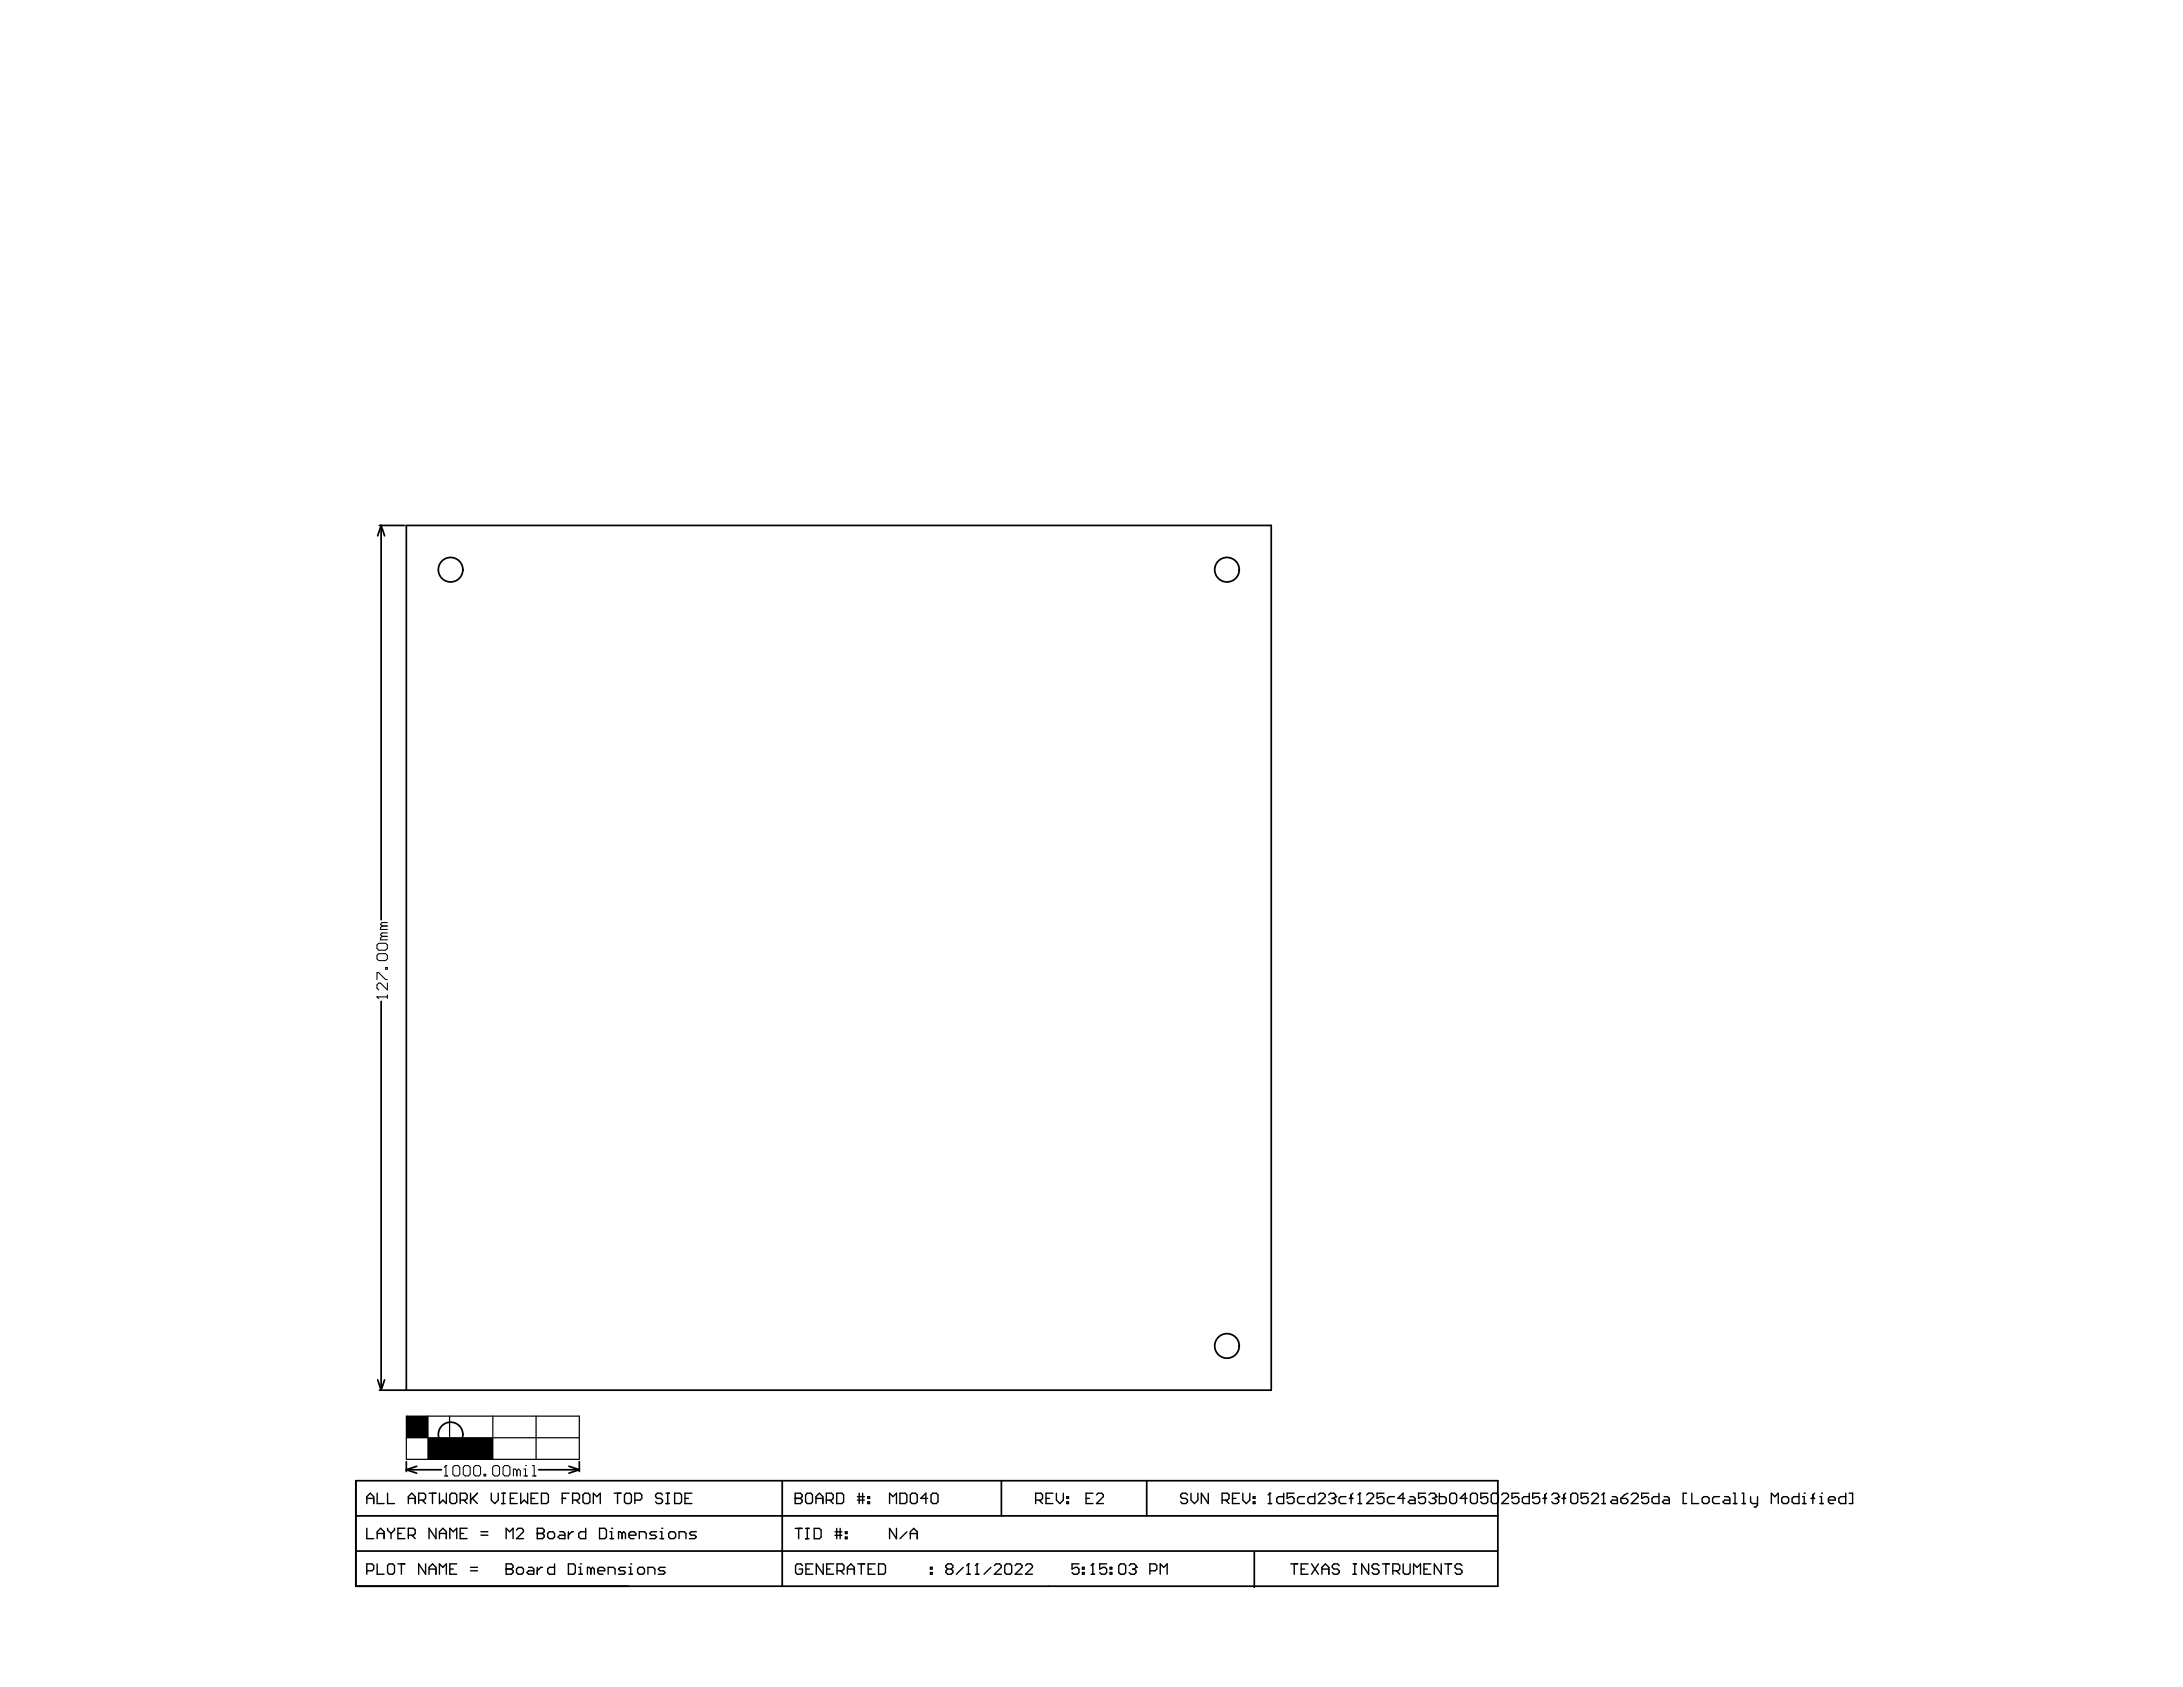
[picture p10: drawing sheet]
<svg xmlns="http://www.w3.org/2000/svg" width="279mm" height="216mm" viewBox="0 0 279 216" stroke-linecap="round" stroke-linejoin="round" font-family="sans-serif">
<g fill="none" stroke="#000" stroke-width=".22">
<path d="M48.6 67.2h3.2M48.8 67.2l.4 1.4M48.8 67.2l-.5 1.4M48.8 67.2v50.5M48.8 128.2v49.7M48.3 176.6l.5 1.3M48.6 177.9h114.1v-110.7h-110.7v110.7M49.2 176.6l-.4 1.3M45.5 194h146.2M45.5 198.5h146.2M45.5 189.5v13.5h146.2v-13.5h-146.1v13.5M52 187.1v1.2"/>
<path d="M52 188.1l1.3 .4M52 188.1h4.5M53.3 187.7l-1.3 .4M68.9 188.1h5.2M72.8 187.7l1.3 .4M74.1 188.1l-1.3 .4M74.1 187.1v1.2M100.1 189.5v13.5M128.2 189.5v4.5M146.8 189.5v4.5M160.5 198.7v4.4"/>
<circle cx="57.7" cy="72.9" r="1.57"/>
<circle cx="157" cy="72.9" r="1.57"/>
<circle cx="157" cy="172.2" r="1.57"/>
<circle cx="57.7" cy="183.6" r="1.57"/>
</g>
<g fill="none" stroke="#000" stroke-width=".18">
<path d="M46.9 191.8h.9M46.9 192.4v-.9l.5-.4 .4 .4v.9M46.9 195.6v1.3h.9M48.3 191.1v1.3h.9M48.3 196.9v-.9l.4-.4 .5 .4v.9M48.3 196.3h.9M49.6 191.1v1.3h.9M49.6 195.6v.2l.4 .5M50 196.3v.6M50.5 195.6v.2l-.5 .5M50.9 196.3h.5M51.8 195.6h-.9v1.3h.9"/>
<path d="M52.3 191.8h.8M52.3 192.4v-.9l.4-.4 .4 .4v.9M52.3 196.5h.6l.2-.2v-.5l-.2-.2h-.6v1.3M52.7 196.5l.4 .4M53.6 192h.7l.2-.2v-.5l-.2-.2h-.7v1.3M54 192l.5 .4M54.9 191.1h.9M55.4 191.1v1.3M55.8 195.6v1.3l-.9-1.3v1.3M56.2 191.1v1.3l.5-.4 .4 .4v-1.3M56.2 196.9v-.9l.5-.4 .4 .4v.9M56.2 196.3h.9"/>
<path d="M57.6 191.3l.2-.2h.4l.3 .2v.9l-.3 .2h-.4l-.2-.2zM57.6 196.9v-1.3l.4 .4 .5-.4v1.3M58.9 192h.7l.2-.2v-.5l-.2-.2h-.7v1.3M58.9 196.3h.4M59.3 192l.5 .4M59.8 195.6h-.9v1.3h.9M60.2 191.1v1.3M60.4 191.8l.7 .6M61.1 191.1l-.9 .9M61.6 196.5h.8M61.6 196h.8M62.9 191.1v.9l.4 .4 .5-.4v-.9"/>
<path d="M64.2 192.4h.5M64.2 191.1h.5M64.4 191.1v1.3M64.8 196.9v-1.3l.4 .4 .5-.4v1.3M65.3 191.8h.5M66.1 195.8l.2-.2h.5l.2 .2v.2l-.9 .9h.9M66.2 191.1h-.9v1.3h.9M66.6 191.1v1.3l.5-.4 .4 .4v-1.3M68 191.8h.4M68.8 196.3h.1M68.8 195.6h.6l.3 .2v.2l-.3 .3 .3 .2v.2l-.3 .2h-.6zM68.8 196.3h.6"/>
<path d="M68.9 191.1h-.9v1.3h.9M69.3 191.1h.7l.2 .2v.9l-.2 .2h-.7zM70.1 196.3l.2-.3h.5l.2 .3v.4l-.2 .2h-.5l-.2-.2zM71.6 196h.5l.2 .3v.6h-.7l-.2-.2 .2-.2h.7M72 191.8h.4M72.7 196v.9M72.8 191.1h-.8v1.3M73.3 192h.6l.3-.2v-.5l-.3-.2h-.6v1.3M73.4 196h-.2l-.5 .5M73.7 192l.5 .4M74.6 191.3l.2-.2h.5l.2 .2v.9l-.2 .2h-.5l-.2-.2zM75 195.6v1.3h-.7l-.2-.2v-.4l.2-.3h.7"/>
<path d="M75.9 192.4v-1.3l.5 .4 .4-.4v1.3M76.7 195.6h.7l.2 .2v.9l-.2 .2h-.7zM78.1 196.9h.4M78.1 196h.2v.9M78.3 195.6h.1M78.6 191.1h.9M79 191.1v1.3M79.6 196.3l-.2-.3h-.2v.9M79.6 196.3v.6M79.6 196.3l.2-.3 .3 .3v.6M79.9 191.3l.2-.2h.5l.2 .2v.9l-.2 .2h-.5l-.2-.2zM80.5 196.5h.9v-.2l-.2-.3h-.5l-.2 .3v.4l.2 .2h.5"/>
<path d="M81.3 192h.6l.2-.2v-.5l-.2-.2h-.6v1.3M81.8 196.9v-.9h.7l.2 .3v.6M84 196h-.6l-.2 .3 .2 .2h.4l.2 .2-.2 .2h-.6M84.5 196.9h.4M84.5 196h.2v.9M84.7 195.6h.1M84.8 191.3l-.2-.2h-.5l-.2 .2v.2l.2 .3h.5l.2 .2v.2l-.2 .2h-.5l-.2-.2M85.2 192.4h.5M85.2 191.1h.5M85.5 191.1v1.3M85.6 196.3l.2-.3h.4l.3 .3v.4l-.3 .2h-.4l-.2-.2zM86.3 191.1h.7l.2 .2v.9l-.2 .2h-.7z"/>
<path d="M86.9 196.9v-.9h.7l.2 .3v.6M87.7 191.8h.4M88.6 191.1h-.9v1.3h.9M89.1 196h-.6l-.3 .3 .3 .2h.4l.2 .2-.2 .2h-.7M101.8 191.8h.1M101.8 191.1h.6l.3 .2v.2l-.3 .3 .3 .2v.2l-.3 .2h-.6zM101.8 191.8h.6M101.8 195.6h.9M102.2 195.6v1.3M103.1 191.3l.2-.2h.5l.2 .2v.9l-.2 .2h-.5l-.2-.2zM103.1 196.9h.4M103.1 195.6h.4"/>
<path d="M103.3 195.6v1.3M104.2 195.6h.7l.2 .2v.9l-.2 .2h-.7zM104.4 191.8h.9M104.4 192.4v-.9l.5-.4 .4 .4v.9M105.8 192h.6l.2-.2v-.5l-.2-.2h-.6v1.3M106.2 192l.4 .4M106.9 196h.9M106.9 196.5h.9M107.1 191.1h.7l.2 .2v.9l-.2 .2h-.7zM107.1 195.6v1.3M107.5 195.6v1.3M108.2 196.7h.2v.2h-.2z"/>
<path d="M108.2 196h.2v.3h-.2zM109.7 191.5h.9M109.7 192h.9M110 191.1v1.3M110.4 191.1v1.3M111.1 192.2h.2v.2h-.2zM111.1 191.5h.2v.3h-.2zM113.9 192.4v-1.3l.4 .4 .4-.4v1.3M114.7 195.6v1.3l-.8-1.3v1.3M115.2 191.1h.6l.3 .2v.9l-.3 .2h-.6zM116.1 196l-.9 .9M116.5 191.3l.2-.2h.5l.2 .2v.9l-.2 .2h-.5l-.2-.2z"/>
<path d="M116.5 196.9v-.9l.5-.4 .4 .4v.9M116.5 196.3h.9M118.7 191.8h-.9l.7-.7v1.3M119.2 191.3l.2-.2h.4l.3 .2v.9l-.3 .2h-.4l-.2-.2zM132.6 192h.6l.2-.2v-.5l-.2-.2h-.6v1.3M133 192l.4 .4M133.9 191.8h.4M134.8 191.1h-.9v1.3h.9M135.2 191.1v.9l.4 .4 .5-.4v-.9M136.5 192.2h.3v.2h-.3zM136.5 191.5h.3v.3h-.3zM139 191.8h.4"/>
<path d="M139.9 191.1h-.9v1.3h.9M140.3 191.3l.3-.2h.4l.2 .2v.2l-.9 .9h.9M152 191.3l-.2-.2h-.5l-.2 .2v.2l.2 .3h.5l.2 .2v.2l-.2 .2h-.5l-.2-.2M152.4 191.1v.9l.5 .4 .4-.4v-.9M154.6 191.1v1.3l-.8-1.3v1.3M156.4 192h.7l.2-.2v-.5l-.2-.2h-.7v1.3M156.9 192l.4 .4M157.7 191.8h.5M158.6 191.1h-.9v1.3h.9M159.1 191.1v.9l.4 .4 .5-.4v-.9M160.4 192.2h.2v.2h-.2zM160.4 191.5h.2v.3h-.2z"/>
<path d="M162.3 192.4h.4M162.5 191.1h.1M162.5 191.1v1.3M162.5 191.1l-.2 .2M164.3 191.1v1.3h-.7l-.2-.2v-.4l.2-.3h.7M165.6 191.1h-.9v.7l.5-.3h.2l.2 .3v.4l-.2 .2h-.4l-.3-.2M167 191.5h-.7l-.2 .3v.4l.2 .2h.7M168.3 191.1v1.3h-.7l-.2-.2v-.4l.2-.3h.7M168.7 191.3l.2-.2h.5l.2 .2v.2l-.9 .9h.9M170.1 191.3l.2-.2h.4l.2 .2v.2M170.5 191.8h.2M170.7 191.8l.2 .2v.2l-.2 .2h-.4l-.2-.2"/>
<path d="M170.9 191.5h.1M170.9 191.5l-.2 .3M172.3 191.5h-.7l-.2 .3v.4l.2 .2h.7M172.7 191.8h.5M173.2 191.1l-.3 .2v1.1M173.8 192.4h.5M174 191.1h.1M174 191.1v1.3M174 191.1l-.2 .2M174.9 191.3l.2-.2h.5l.2 .2v.2l-.9 .9h.9M177.1 191.1h-.8v.7l.4-.3h.2l.2 .3v.4l-.2 .2h-.4l-.2-.2M178.5 191.5h-.7l-.2 .3v.4l.2 .2h.7"/>
<path d="M179.8 191.8h-.9l.7-.7v1.3M180.5 191.5h.4l.2 .3v.6h-.6l-.3-.2 .3-.2h.6M182.4 191.1h-.8v.7l.4-.3h.2l.2 .3v.4l-.2 .2h-.4l-.2-.2M182.9 191.3l.2-.2h.5l.2 .2v.2M183.3 191.8h.3M183.6 191.8l.2 .2v.2l-.2 .2h-.5l-.2-.2M183.8 191.5h.1M183.8 191.5l-.2 .3M184.2 191.1v1.3h.7l.2-.2v-.4l-.2-.3h-.7M185.5 191.3l.3-.2h.4l.2 .2v.9l-.2 .2h-.4l-.3-.2zM187.8 191.8h-.9l.6-.7v1.3M188.2 191.3l.2-.2h.5l.2 .2v.9l-.2 .2h-.5l-.2-.2z"/>
<path d="M190.4 191.1h-.9v.7l.5-.3h.2l.2 .3v.4l-.2 .2h-.4l-.3-.2M190.9 191.3l.2-.2h.4l.2 .2v.9l-.2 .2h-.4l-.2-.2zM192.2 191.3l.2-.2h.5l.2 .2v.2l-.9 .9h.9M194.4 191.1h-.9v.7l.5-.3h.2l.2 .3v.4l-.2 .2h-.5l-.2-.2M195.7 191.1v1.3h-.6l-.3-.2v-.4l.3-.3h.6M197.1 191.1h-.9v.7l.4-.3h.2l.3 .3v.4l-.3 .2h-.4l-.2-.2M197.5 191.8h.4M197.9 191.1l-.2 .2v1.1M198.6 191.3l.2-.2h.5l.2 .2v.2M199 191.8h.3M199.3 191.8l.2 .2v.2l-.2 .2h-.5l-.2-.2M199.5 191.5h.1"/>
<path d="M199.5 191.5l-.2 .3M199.9 191.8h.5M200.4 191.1l-.2 .2v1.1M201 191.3l.3-.2h.4l.2 .2v.9l-.2 .2h-.4l-.3-.2zM203.3 191.1h-.9v.7l.4-.3h.2l.3 .3v.4l-.3 .2h-.4l-.2-.2M203.7 191.3l.2-.2h.5l.2 .2v.2l-.9 .9h.9M205 192.4h.5M205.2 191.1h.1M205.2 191.1v1.3M205.2 191.1l-.2 .2M206.4 191.5h.4l.2 .3v.6h-.6l-.3-.2 .3-.2h.6M207.5 191.8h.6l.2 .2v.2l-.2 .2h-.4l-.2-.2z"/>
<path d="M208.3 191.1l-.4 .2-.4 .5M208.8 191.3l.2-.2h.4l.3 .2v.2l-.9 .9h.9M211 191.1h-.9v.7l.5-.3h.2l.2 .3v.4l-.2 .2h-.5l-.2-.2M212.3 191.1v1.3h-.6l-.3-.2v-.4l.3-.3h.6M213 191.5h.4l.3 .3v.6h-.7l-.2-.2 .2-.2h.7M215.9 191.1h-.5v1.3h.5M216.5 191.1v1.3h.9M218.1 191.5h.4l.2 .3v.4l-.2 .2h-.4l-.2-.2v-.4zM220.1 191.5h-.7l-.2 .3v.4l.2 .2h.7M220.7 191.5h.5l.2 .3v.6h-.7l-.2-.2 .2-.2h.7M221.8 192.4h.5M221.8 191.1h.3v1.3"/>
<path d="M223 192.4h.4M223 191.1h.2v1.3M224.1 191.5v.7l.2 .2h.6M224.9 191.5v1.1l-.2 .3h-.2M226.7 192.4v-1.3l.5 .4 .4-.4v1.3M228 191.8l.3-.3h.4l.2 .3v.4l-.2 .2h-.4l-.3-.2zM230.3 191.1v1.3h-.7l-.2-.2v-.4l.2-.3h.7M230.7 192.4h.4M230.7 191.5h.2v.9M230.9 191.1h.1M231.8 191.8h.4M232.2 191.1l-.2 .2v1.1"/>
<path d="M232.9 192.4h.5M232.9 191.5h.2v.9M233.1 191.1h.1M234 192h.9v-.2l-.2-.3h-.5l-.2 .3v.4l.2 .2h.5M236.2 191.1v1.3h-.6l-.3-.2v-.4l.3-.3h.6M236.7 191.1h.4v1.3h-.4M46.9 201h.7l.2-.2v-.4l-.2-.3h-.7v1.4M48.3 200.1v1.4h.9M49.6 200.4l.2-.3h.5l.2 .3v.8l-.2 .3h-.5l-.2-.3zM50.9 200.1h.9M51.4 200.1v1.4M54.5 200.1v1.4l-.9-1.4v1.4"/>
<path d="M54.9 200.8h.9M54.9 201.5v-.9l.5-.5 .4 .5v.9M56.2 201.5v-1.4l.5 .5 .4-.5v1.4M57.6 200.8h.4M58.5 200.1h-.9v1.4h.9M60.2 200.6h.9M60.2 201h.9M64.8 200.8h.1M64.8 200.1h.6l.3 .3v.2l-.3 .2 .3 .2v.2l-.3 .3h-.6zM64.8 200.8h.6M66.1 200.8l.2-.2h.5l.2 .2v.4l-.2 .3h-.5l-.2-.3zM67.7 200.6h.4l.2 .2v.7h-.6l-.3-.3 .3-.2h.6"/>
<path d="M68.8 200.6v.9M69.4 200.6h-.2l-.4 .4M71 200.1v1.4h-.7l-.2-.3v-.4l.2-.2h.7M72.7 200.1h.7l.2 .3v.8l-.2 .3h-.7zM74.1 201.5h.4M74.1 200.6h.2v.9M74.3 200.1h.1M75.6 200.8l-.2-.2h-.2v.9M75.6 200.8v.7M75.6 200.8l.2-.2 .3 .2v.7M76.5 201h.9v-.2l-.2-.2h-.5l-.2 .2v.4l.2 .3h.5M77.8 201.5v-.9h.7l.2 .2v.7"/>
<path d="M80.1 200.6h-.7l-.2 .2 .2 .2h.4l.3 .2-.3 .3h-.6M80.5 201.5h.4M80.5 200.6h.2v.9M80.7 200.1h.1M81.6 200.8l.2-.2h.5l.2 .2v.4l-.2 .3h-.5l-.2-.3zM82.9 201.5v-.9h.7l.2 .2v.7M85.1 200.6h-.6l-.2 .2 .2 .2h.4l.2 .2-.2 .3h-.6M102.7 200.4l-.2-.3h-.5l-.2 .3v.8l.2 .3h.5l.2-.3v-.4h-.4M103.1 200.8h.5M104 200.1h-.9v1.4h.9M105.4 200.1v1.4l-.9-1.4v1.4M105.8 200.8h.4"/>
<path d="M106.7 200.1h-.9v1.4h.9M107.1 201h.7l.2-.2v-.4l-.2-.3h-.7v1.4M107.6 201l.4 .5M108.5 200.8h.8M108.5 201.5v-.9l.4-.5 .4 .5v.9M109.8 200.1h.9M110.2 200.1v1.4M111.1 200.8h.5M112 200.1h-.9v1.4h.9M112.4 200.1h.7l.2 .3v.8l-.2 .3h-.7zM119.1 201.2h.2v.3h-.2zM119.1 200.6h.2v.2h-.2z"/>
<path d="M121.3 200.8l-.2 .2v.2l.2 .3h.4l.3-.3v-.2l-.3-.2M121.3 200.8h.4M121.3 200.8l-.2-.2v-.2l.2-.3h.4l.3 .3v.2l-.3 .2M123.3 200.6l-.9 .9M123.7 201.5h.5M123.9 200.1h.1M123.9 200.1v1.4M123.9 200.1l-.2 .3M124.8 201.5h.5M125.1 200.1h.1M125.1 200.1l-.3 .3M125.1 200.1v1.4"/>
<path d="M126.8 200.6l-.9 .9M127.3 200.4l.2-.3h.4l.3 .3v.2l-.9 .9h.9M128.6 200.4l.2-.3h.5l.2 .3v.8l-.2 .3h-.5l-.2-.3zM129.9 200.4l.2-.3h.5l.2 .3v.2l-.9 .9h.9M131.3 200.4l.2-.3h.4l.2 .3v.2l-.8 .9h.8M138.1 200.1h-.9v.7l.5-.2h.2l.2 .2v.4l-.2 .3h-.5l-.2-.3M138.5 201.2h.3v.3h-.3zM138.5 200.6h.3v.2h-.3zM139.6 201.5h.5M139.9 200.1h.1M139.9 200.1v1.4M139.9 200.1l-.3 .3"/>
<path d="M141.6 200.1h-.8v.7l.4-.2h.2l.2 .2v.4l-.2 .3h-.4l-.2-.3M142.1 201.2h.2v.3h-.2zM142.1 200.6h.2v.2h-.2zM143.2 200.4l.2-.3h.5l.2 .3v.8l-.2 .3h-.5l-.2-.3zM144.5 200.4l.2-.3h.5l.2 .3v.2M145 200.8h.2M145.2 200.8l.2 .2v.2l-.2 .3h-.5l-.2-.3M145.4 200.6h.1M145.4 200.6l-.2 .2M147.2 201h.6l.3-.2v-.4l-.3-.3h-.6v1.4M148.5 201.5v-1.4l.4 .5 .5-.5v1.4M165.2 200.1h.9"/>
<path d="M165.6 200.1v1.4M166.5 200.8h.5M167.4 200.1h-.9v1.4h.9M167.9 200.1l.8 1.4M168.7 200.1l-.8 1.4M169.2 200.8h.9M169.2 201.5v-.9l.4-.5 .5 .5v.9M171.4 200.4l-.2-.3h-.5l-.2 .3v.2l.2 .2h.5l.2 .2v.2l-.2 .3h-.5l-.2-.3M173.2 201.5h.4M173.2 200.1h.4M173.4 200.1v1.4M175.2 200.1v1.4l-.9-1.4v1.4"/>
<path d="M176.5 200.4l-.2-.3h-.5l-.2 .3v.2l.2 .2h.5l.2 .2v.2l-.2 .3h-.5l-.2-.3M176.9 200.1h.9M177.4 200.1v1.4M178.3 201h.6l.3-.2v-.4l-.3-.3h-.6v1.4M178.7 201l.5 .5M179.6 200.1v1.1l.2 .3h.5l.2-.3v-1.1M180.9 201.5v-1.4l.5 .5 .4-.5v1.4M182.2 200.8h.5M183.1 200.1h-.9v1.4h.9M184.5 200.1v1.4l-.9-1.4v1.4M184.9 200.1h.9M185.3 200.1v1.4"/>
<path d="M187.1 200.4l-.2-.3h-.4l-.3 .3v.2l.3 .2h.4l.2 .2v.2l-.2 .3h-.4l-.3-.3"/>
</g>
<path d="M52 181.2h22.1v5.6h-22.1zM52 184h22.1M54.8 181.2v5.6M57.5 181.2v5.6M63.1 181.2v5.6M68.6 181.2v5.6" fill="none" stroke="#000" stroke-width=".15"/>
<g fill="#000">
<path d="M52 181.2h2.8v2.8h-2.8z" fill-rule="evenodd"/>
<path d="M54.8 184h8.3v2.8h-8.3z" fill-rule="evenodd"/>
</g>
<g fill="none" stroke="#000" stroke-width=".13">
<path d="M48.9 119.8l-.2 .3v.2h.9M48.9 118.5l-.2 .2v.3h.9M48.9 119.8h.7M48.9 118.5h.7M49.6 119.4h-.7l-.2 .2 .2 .2M49.6 118.1h-.7l-.2 .2 .2 .2M48.3 127.6h.1M48.3 120.9l.2-.2h.9l.2 .2v.5l-.2 .2h-.9l-.2-.2zM48.3 122.3l.2-.3h.9l.2 .3v.4l-.2 .2h-.9l-.2-.2zM48.3 127.6h1.3M48.3 127.6l.2 .2M48.3 125.4v-.9h.2l.9 .9h.2"/>
<path d="M49.4 123.8h.2v.2h-.2zM49.6 125.8v.9l-.9-.9h-.2l-.2 .2v.5l.2 .2M49.6 127.4v.4M56.9 188.9h.4M57.1 187.6h.1M57.1 187.6v1.3M57.1 187.6l-.2 .2M58 187.8l.2-.2h.4l.2 .2v.9l-.2 .2h-.4l-.2-.2zM59.3 187.8l.2-.2h.5l.2 .2v.9l-.2 .2h-.5l-.2-.2zM60.6 187.8l.2-.2h.5l.2 .2v.9l-.2 .2h-.5l-.2-.2zM61.9 188.7h.3v.2h-.3zM63.3 187.6h.4l.2 .2v.9l-.2 .2h-.4l-.2-.2v-.9z"/>
<path d="M64.6 187.6h.4l.3 .2v.9l-.3 .2h-.4l-.2-.2v-.9zM66.2 188.2l-.3-.2h-.2v.9M66.2 188.2v.7M66.2 188.2l.2-.2 .2 .2v.7M67 188.9h.5M67 188h.3v.9M67.3 187.6h.1M68.1 188.9h.5M68.1 187.6h.3v1.3"/>
</g>
</svg>
